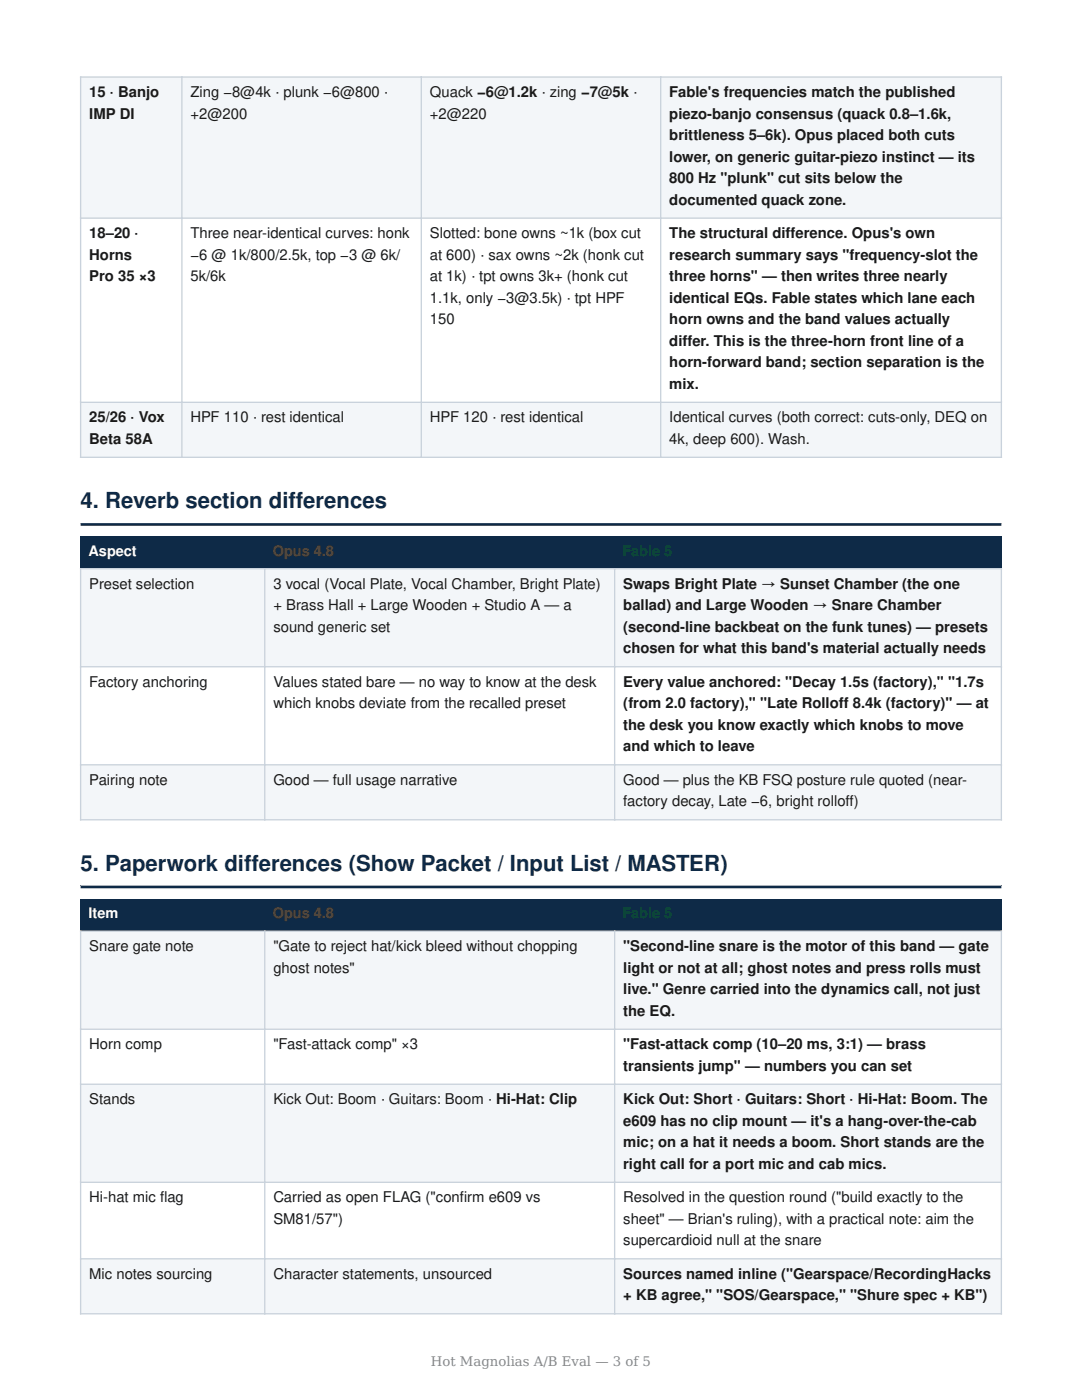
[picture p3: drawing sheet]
<svg xmlns="http://www.w3.org/2000/svg" width="216mm" height="279mm" viewBox="0 0 216 279" stroke-linecap="round" stroke-linejoin="round" font-family="sans-serif">
<defs><g id="words">
<g font-size="4.4" fill="#0e2a47">
<text x="16.1" y="101.4">4. Reverb section dif</text>
<text x="57.6" y="101.4">ferences</text>
<text x="16.1" y="173.8">5. Paperwork dif</text>
<text x="48.7" y="173.8">ferences (Show Packet / Input List / MASTER)</text>
</g>
<g font-size="3" fill="#1a1a1a">
<text x="17.8" y="19.4">15 · Banjo</text>
<text x="17.8" y="23.7">IMP DI</text>
<text x="38" y="19.4">Zing −8@4k · plunk −6@800 ·</text>
<text x="38" y="23.7">+2@200</text>
<text x="85.8" y="19.4">Quack −6@1.2k · zing −7@5k ·</text>
<text x="85.8" y="23.7">+2@220</text>
<text x="133.6" y="19.4">Fable's frequencies match the published</text>
<text x="133.6" y="23.7">piezo-banjo consensus (quack 0.8–1.6k,</text>
<text x="133.6" y="28">brittleness 5–6k). Opus placed both cuts</text>
<text x="133.6" y="32.3">lower, on generic guitar-piezo instinct — its</text>
<text x="133.6" y="36.6">800 Hz &quot;plunk&quot; cut sits below the</text>
<text x="133.6" y="40.9">documented quack zone.</text>
<text x="17.8" y="47.6">18–20 ·</text>
<text x="38" y="47.6">Three near-identical curves: honk</text>
<text x="85.8" y="47.6">Slotted: bone owns ~1k (box cut</text>
<text x="133.6" y="47.6">The structural dif</text>
<text x="156.8" y="47.6">ference. Opus's own</text>
<text x="17.8" y="51.8">Horns</text>
<text x="38" y="51.8">−6 @ 1k/800/2.5k, top −3 @ 6k/</text>
<text x="85.8" y="51.8">at 600) · sax owns ~2k (honk cut</text>
<text x="133.6" y="51.8">research summary says &quot;frequency-slot the</text>
<text x="17.8" y="56.1">Pro 35 ×3</text>
<text x="38" y="56.1">5k/6k</text>
<text x="85.8" y="56.1">at 1k) · tpt owns 3k+ (honk cut</text>
<text x="133.6" y="56.1">three horns&quot; — then writes three nearly</text>
<text x="85.8" y="60.4">1.1k, only −3@3.5k) · tpt HPF</text>
<text x="85.8" y="64.7">150</text>
<text x="133.6" y="60.4">identical EQs. Fable states which lane each</text>
<text x="133.6" y="64.7">horn owns and the band values actually</text>
<text x="133.6" y="69">dif</text>
<text x="136.2" y="69">fer. This is the three-horn front line of a</text>
<text x="133.6" y="73.3">horn-forward band; section separation is the</text>
<text x="133.6" y="77.6">mix.</text>
<text x="17.8" y="84.3">25/26 · Vox</text>
<text x="17.8" y="88.6">Beta 58A</text>
<text x="38" y="84.3">HPF 110 · rest identical</text>
<text x="85.8" y="84.3">HPF 120 · rest identical</text>
<text x="133.6" y="84.3">Identical curves (both correct: cuts-only, DEQ on</text>
<text x="133.6" y="88.6">4k, deep 600). Wash.</text>
<text x="17.8" y="117.5">Preset selection</text>
<text x="54.6" y="117.5">3 vocal (Vocal Plate, Vocal Chamber, Bright Plate)</text>
<text x="124.4" y="117.5">Swaps Bright Plate → Sunset Chamber (the one</text>
<text x="54.6" y="121.8">+ Brass Hall + Large Wooden + Studio A — a</text>
<text x="124.4" y="121.8">ballad) and Large Wooden → Snare Chamber</text>
<text x="54.6" y="126.1">sound generic set</text>
<text x="124.4" y="126.1">(second-line backbeat on the funk tunes) — presets</text>
<text x="124.4" y="130.4">chosen for what this band's material actually needs</text>
<text x="17.8" y="137.1">Factory anchoring</text>
<text x="54.6" y="137.1">Values stated bare — no way to know at the desk</text>
<text x="124.4" y="137.1">Every value anchored: &quot;Decay 1.5s (factory),&quot; &quot;1.7s</text>
<text x="54.6" y="141.4">which knobs deviate from the recalled preset</text>
<text x="124.4" y="141.4">(from 2.0 factory),&quot; &quot;Late Rollof</text>
<text x="167.4" y="141.4">f 8.4k (factory)&quot; — at</text>
<text x="124.4" y="145.7">the desk you know exactly which knobs to move</text>
<text x="124.4" y="150">and which to leave</text>
<text x="17.8" y="156.7">Pairing note</text>
<text x="54.6" y="156.7">Good — full usage narrative</text>
<text x="124.4" y="156.7">Good — plus the KB FSQ posture rule quoted (near-</text>
<text x="124.4" y="160.9">factory decay, Late −6, bright rollof</text>
<text x="168.7" y="160.9">f)</text>
<text x="17.8" y="189.9">Snare gate note</text>
<text x="54.6" y="189.9">&quot;Gate to reject hat/kick bleed without chopping</text>
<text x="124.4" y="189.9">&quot;Second-line snare is the motor of this band — gate</text>
<text x="54.6" y="194.2">ghost notes&quot;</text>
<text x="124.4" y="194.2">light or not at all; ghost notes and press rolls must</text>
<text x="124.4" y="198.4">live.&quot; Genre carried into the dynamics call, not just</text>
<text x="124.4" y="202.7">the EQ.</text>
<text x="17.8" y="209.4">Horn comp</text>
<text x="54.6" y="209.4">&quot;Fast-attack comp&quot; ×3</text>
<text x="124.4" y="209.4">&quot;Fast-attack comp (10–20 ms, 3:1) — brass</text>
<text x="124.4" y="213.7">transients jump&quot; — numbers you can set</text>
<text x="17.8" y="220.4">Stands</text>
<text x="54.6" y="220.4">Kick Out: Boom · Guitars: Boom · Hi-Hat: Clip</text>
<text x="124.4" y="220.4">Kick Out: Short · Guitars: Short · Hi-Hat: Boom. The</text>
<text x="124.4" y="224.7">e609 has no clip mount — it's a hang-over-the-cab</text>
<text x="124.4" y="229">mic; on a hat it needs a boom. Short stands are the</text>
<text x="124.4" y="233.3">right call for a port mic and cab mics.</text>
<text x="17.8" y="240">Hi-hat mic f</text>
<text x="31.9" y="240">lag</text>
<text x="54.6" y="240">Carried as open FLAG (&quot;conf</text>
<text x="91.8" y="240">irm e609 vs</text>
<text x="124.4" y="240">Resolved in the question round (&quot;build exactly to the</text>
<text x="54.6" y="244.3">SM81/57&quot;)</text>
<text x="124.4" y="244.3">sheet&quot; — Brian's ruling), with a practical note: aim the</text>
<text x="124.4" y="248.6">supercardioid null at the snare</text>
<text x="17.8" y="255.2">Mic notes sourcing</text>
<text x="54.6" y="255.2">Character statements, unsourced</text>
<text x="124.4" y="255.2">Sources named inline (&quot;Gearspace/RecordingHacks</text>
<text x="124.4" y="259.5">+ KB agree,&quot; &quot;SOS/Gearspace,&quot; &quot;Shure spec + KB&quot;)</text>
</g>
<g font-size="2.9" fill="#fff">
<text x="17.7" y="110.9">Aspect</text>
<text x="17.7" y="183.2">Item</text>
</g>
<g font-size="2.9" fill="#7a3b00">
<text x="54.4" y="110.9">Opus 4.8</text>
<text x="54.4" y="183.2">Opus 4.8</text>
</g>
<g font-size="2.9" fill="#0b5c2e">
<text x="124.2" y="110.9">Fable 5</text>
<text x="124.2" y="183.2">Fable 5</text>
</g>
<text font-size="2.6" fill="#888" x="86" y="272.7">Hot Magnolias A/B Eval — 3 of 5</text>
</g></defs>
<g fill="#f3f6f9">
<path d="M16.1 15.4h20.2v28.1h-20.2z"/>
<path d="M36.3 15.4h47.8v28.1h-47.8z"/>
<path d="M84.1 15.4h47.7v28.1h-47.7z"/>
<path d="M131.8 15.4h68v28.1h-68z"/>
<path d="M16.1 80.3h20.2v11h-20.2z"/>
<path d="M36.3 80.3h47.8v11h-47.8z"/>
<path d="M84.1 80.3h47.7v11h-47.7z"/>
<path d="M131.8 80.3h68v11h-68z"/>
</g>
<path d="M16 15.4h183.9M16.1 15.2v76.2M36.3 15.2v76.2M84.1 15.2v76.2M131.8 15.2v76.2M199.8 15.2v76.2M16 43.5h183.9M16 80.3h183.9M16 91.3h183.9" fill="none" stroke="#c9d2dc" stroke-width=".26"/>
<path d="M16.1 104.4h183.7zM16.1 104.4h183.7v.5h-183.7z" fill-rule="evenodd" fill="#0e2a47"/>
<g fill="#0e2a47">
<path d="M16.1 107.1h36.7v6.4h-36.7z"/>
<path d="M52.8 107.1h69.8v6.4h-69.8z"/>
<path d="M122.6 107.1h77.2v6.4h-77.2z"/>
</g>
<g fill="#f3f6f9">
<path d="M16.1 113.5h36.7v19.6h-36.7z"/>
<path d="M52.8 113.5h69.8v19.6h-69.8z"/>
<path d="M122.6 113.5h77.2v19.6h-77.2z"/>
<path d="M16.1 152.6h36.7v11h-36.7z"/>
<path d="M52.8 152.6h69.8v11h-69.8z"/>
<path d="M122.6 152.6h77.2v11h-77.2z"/>
</g>
<path d="M16 113.5h183.9M16.1 113.4v50.3M52.8 113.4v50.3M122.6 113.4v50.3M199.8 113.4v50.3M16 133.1h183.9M16 152.6h183.9M16 163.6h183.9" fill="none" stroke="#c9d2dc" stroke-width=".26"/>
<path d="M16.1 176.7h183.7zM16.1 176.7h183.7v.6h-183.7z" fill-rule="evenodd" fill="#0e2a47"/>
<g fill="#0e2a47">
<path d="M16.1 179.4h36.7v6.4h-36.7z"/>
<path d="M52.8 179.4h69.8v6.4h-69.8z"/>
<path d="M122.6 179.4h77.2v6.4h-77.2z"/>
</g>
<g fill="#f3f6f9">
<path d="M16.1 185.8h36.7v19.6h-36.7z"/>
<path d="M52.8 185.8h69.8v19.6h-69.8z"/>
<path d="M122.6 185.8h77.2v19.6h-77.2z"/>
<path d="M16.1 216.4h36.7v19.6h-36.7z"/>
<path d="M52.8 216.4h69.8v19.6h-69.8z"/>
<path d="M122.6 216.4h77.2v19.6h-77.2z"/>
<path d="M16.1 251.2h36.7v11h-36.7z"/>
<path d="M52.8 251.2h69.8v11h-69.8z"/>
<path d="M122.6 251.2h77.2v11h-77.2z"/>
</g>
<path d="M16 185.8h183.9M16.1 185.7v76.6M52.8 185.7v76.6M122.6 185.7v76.6M199.8 185.7v76.6M16 205.4h183.9M16 216.4h183.9M16 236h183.9M16 251.2h183.9M16 262.2h183.9" fill="none" stroke="#c9d2dc" stroke-width=".26"/>
<use href="#words"/>
</svg>
